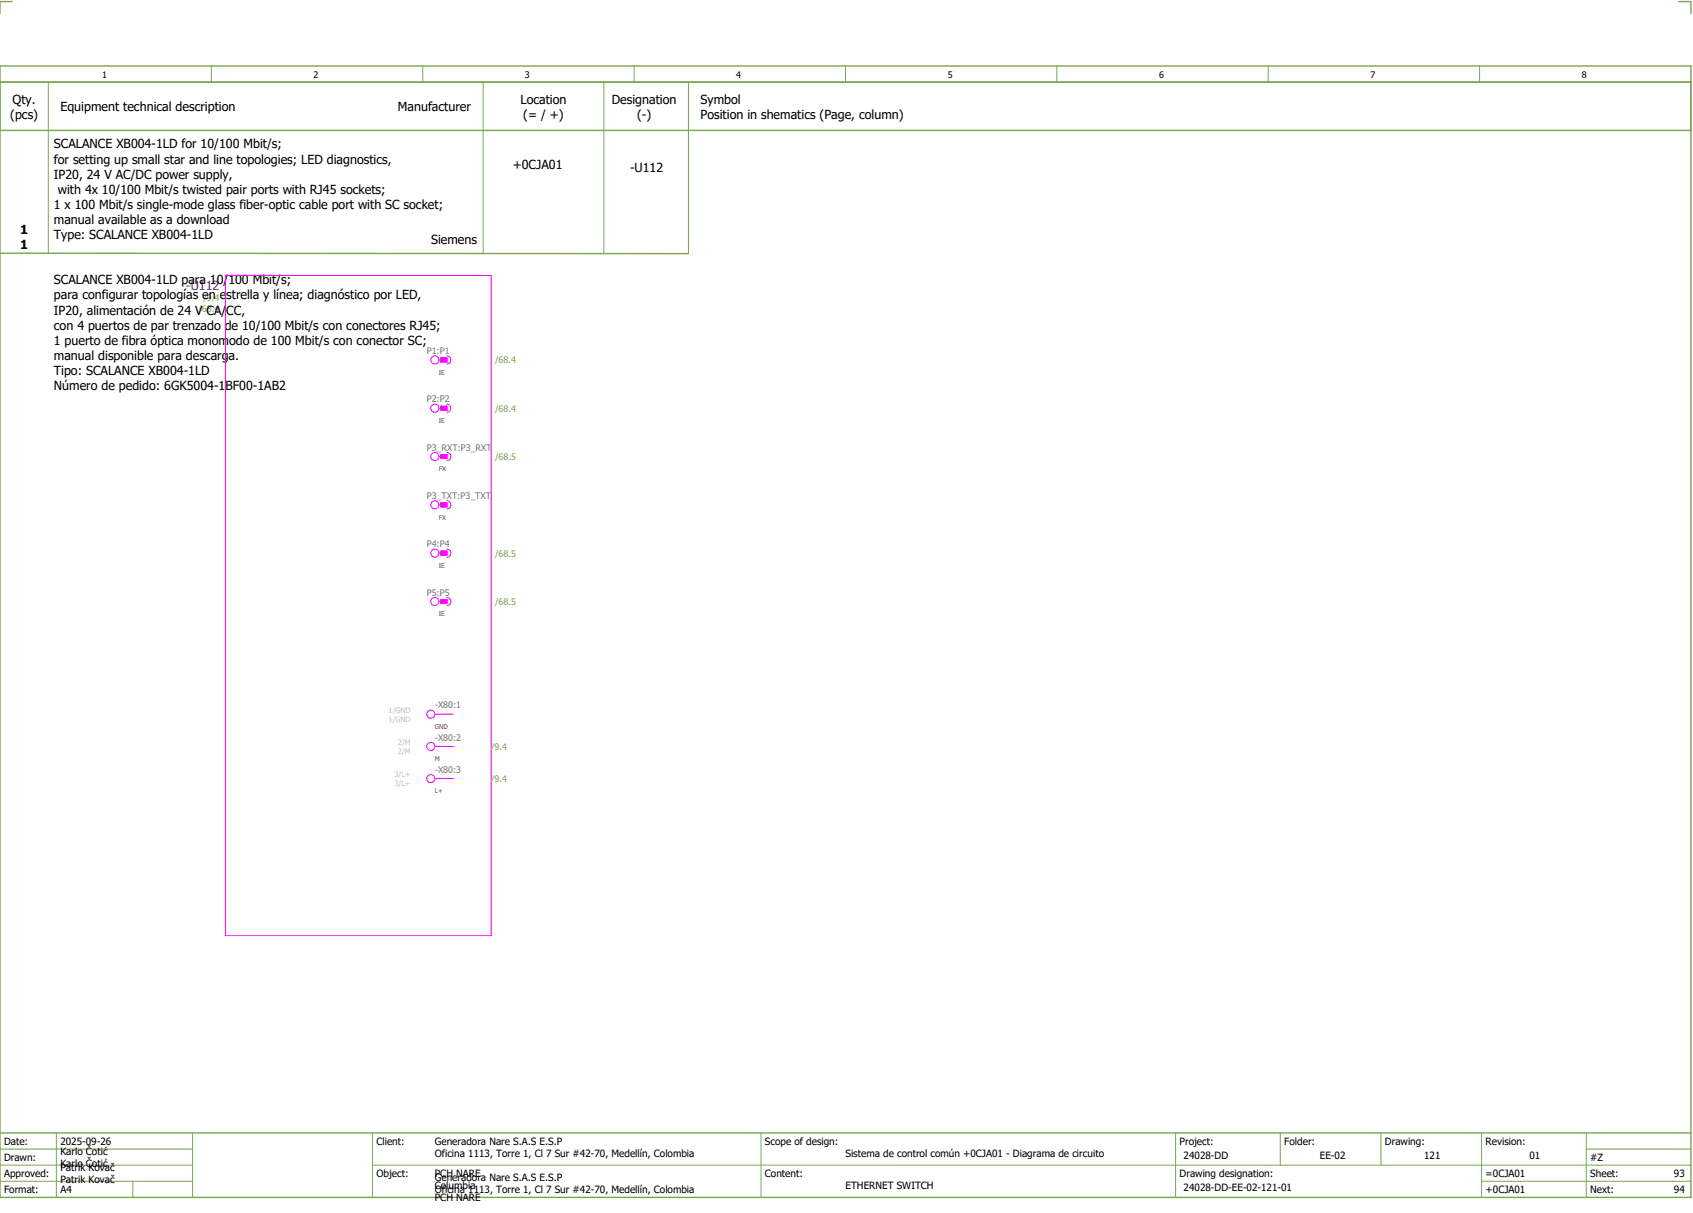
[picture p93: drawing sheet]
<svg xmlns="http://www.w3.org/2000/svg" width="421mm" height="301mm" viewBox="0 0 421 301" stroke-linecap="round" stroke-linejoin="round" font-family="sans-serif">
<defs><g id="words">
<g font-size="3.1">
<text x="2.5" y="29.5">(pcs)</text>
<text x="3.1" y="25.8">Qty.</text>
<text x="15" y="27.6">Equipment technical description</text>
<text x="98.8" y="27.6">Manufacturer</text>
<text x="129.3" y="25.8">Location</text>
<text x="130" y="29.5">(= / +)</text>
<text x="152" y="25.8">Designation</text>
<text x="158.2" y="29.5">(-)</text>
<text x="174" y="25.8">Symbol</text>
<text x="174" y="29.5">Position in shematics (Page, column)</text>
<text x="13.4" y="36.9">SCALANCE XB004-1LD for 10/100 Mbit/s;</text>
<text x="13.4" y="40.6">for setting up small star and line topologies; LED diagnostics,</text>
<text x="127.4" y="42">+0CJA01</text>
<text x="13.4" y="44.4">IP20, 24 V AC/DC power supply,</text>
<text x="156.5" y="42.7">-U112</text>
<text x="13.4" y="51.9">1 x 100 Mbit/s single-mode glass fiber-optic cable port with SC socket;</text>
<text x="14.4" y="48.1">with 4x 10/100 Mbit/s twisted pair ports with RJ45 sockets;</text>
<text x="5" y="58">1</text>
<text x="13.4" y="55.6">manual available as a download</text>
<text x="13.4" y="59.4">Type: SCALANCE XB004-1LD</text>
<text x="5" y="61.8">1</text>
<text x="107.1" y="60.6">Siemens</text>
<text x="13.4" y="70.6">SCALANCE XB004-1LD para 10/100 Mbit/s;</text>
<text x="13.4" y="74.4">para configurar topologías en estrella y línea; diagnóstico por LED,</text>
<text x="13.4" y="78.1">IP20, alimentación de 24 V CA/CC,</text>
<text x="13.4" y="81.9">con 4 puertos de par trenzado de 10/100 Mbit/s con conectores RJ45;</text>
<text x="13.4" y="85.6">1 puerto de fibra óptica monomodo de 100 Mbit/s con conector SC;</text>
<text x="13.4" y="89.4">manual disponible para descarga.</text>
<text x="13.4" y="93.1">Tipo: SCALANCE XB004-1LD</text>
<text x="13.4" y="96.9">Número de pedido: 6GK5004-1BF00-1AB2</text>
</g>
<text font-size="3.1" fill="#00f" x="46.2" y="72">-U112</text>
<g font-size="2.5">
<text x="1" y="284.4">Date:</text>
<text x="15" y="286.9">Karlo Čotić</text>
<text x="15" y="284.4">2025-09-26</text>
<text x="93.5" y="284.4">Client:</text>
<text x="108" y="284.4">Generadora Nare S.A.S E.S.P</text>
<text x="108" y="287.4">Oficina 1113, Torre 1, Cl 7 Sur #42-70, Medellín, Colombia</text>
<text x="190" y="284.4">Scope of design:</text>
<text x="210" y="287.4">Sistema de control común +0CJA01 - Diagrama de circuito</text>
<text x="293" y="284.4">Project:</text>
<text x="294" y="287.9">24028-DD</text>
<text x="319" y="284.4">Folder:</text>
<text x="327.8" y="287.9">EE-02</text>
<text x="344" y="284.4">Drawing:</text>
<text x="353.7" y="287.9">121</text>
<text x="369" y="284.4">Revision:</text>
<text x="379.9" y="287.9">01</text>
<text x="1" y="288.4">Drawn:</text>
<text x="1" y="292.4">Approved:</text>
<text x="15" y="289.9">Karlo Čotić</text>
<text x="15" y="290.9">Patrik Kovač</text>
<text x="15" y="293.9">Patrik Kovač</text>
<text x="93.5" y="292.4">Object:</text>
<text x="108" y="293.4">Generadora Nare S.A.S E.S.P</text>
<text x="108" y="292.4">PCH NARE</text>
<text x="190" y="292.4">Content:</text>
<text x="293" y="292.4">Drawing designation:</text>
<text x="369" y="292.4">=0CJA01</text>
<text x="395" y="292.4">Sheet:</text>
<text x="395" y="288.4">#Z</text>
<text x="415.8" y="292.4">93</text>
<text x="1" y="296.4">Format:</text>
<text x="15" y="296.4">A4</text>
<text x="108" y="296.4">Oficina 1113, Torre 1, Cl 7 Sur #42-70, Medellín, Colombia</text>
<text x="108" y="295.4">Columbia</text>
<text x="108" y="298.4">PCH NARE</text>
<text x="210" y="295.4">ETHERNET SWITCH</text>
<text x="294" y="295.9">24028-DD-EE-02-121-01</text>
<text x="369" y="296.4">+0CJA01</text>
<text x="395" y="296.4">Next:</text>
<text x="415.8" y="296.4">94</text>
</g>
<g font-size="2.2">
<text x="25.4" y="19.4">1</text>
<text x="77.9" y="19.4">2</text>
<text x="130.4" y="19.4">3</text>
<text x="182.9" y="19.4">4</text>
<text x="235.4" y="19.4">5</text>
<text x="287.9" y="19.4">6</text>
<text x="340.4" y="19.4">7</text>
<text x="392.9" y="19.4">8</text>
</g>
<g font-size="2.2" fill="#7ca552">
<text x="49.3" y="77.6">/68.4</text>
<text x="50.5" y="74.9">/9.4</text>
<text x="123" y="90.3">/68.4</text>
<text x="123" y="102.3">/68.4</text>
<text x="123" y="114.3">/68.5</text>
<text x="123" y="138.3">/68.5</text>
<text x="123" y="150.3">/68.5</text>
<text x="122" y="186.3">/9.4</text>
<text x="122" y="194.3">/9.4</text>
</g>
<g font-size="2.2" fill="#767676">
<text x="106" y="87.9">P1:P1</text>
<text x="106" y="99.9">P2:P2</text>
<text x="106" y="111.9">P3_RXT:P3_RXT</text>
<text x="106" y="123.9">P3_TXT:P3_TXT</text>
<text x="106" y="135.9">P4:P4</text>
<text x="106" y="147.9">P5:P5</text>
<text x="108" y="175.9">-X80:1</text>
<text x="108" y="183.9">-X80:2</text>
<text x="108" y="191.9">-X80:3</text>
</g>
<g font-size="1.9" fill="#bfbfbf">
<text x="96.5" y="177">1/GND</text>
<text x="96.5" y="179.3">1/GND</text>
<text x="98.8" y="185">2/M</text>
<text x="98.8" y="187.3">2/M</text>
<text x="98" y="193">3/L+</text>
<text x="98" y="195.3">3/L+</text>
</g>
<g font-size="1.6" fill="#00f">
<text x="109" y="93.1">IE</text>
<text x="109" y="105.1">IE</text>
<text x="109" y="117.1">FX</text>
<text x="109" y="129.1">FX</text>
<text x="109" y="141.1">IE</text>
<text x="109" y="153.1">IE</text>
<text x="108" y="181.1">GND</text>
<text x="108" y="189.1">M</text>
<text x="108" y="197.1">L+</text>
</g>
</g></defs>
<path d="M0 16.4h420v281h-420zM3 .4h-3v3M417 .4h3v3M0 20.4h420M0 32.4h420M0 62.9l171 .1M0 281.4h420" fill="none" stroke="#7ca552" stroke-width=".35"/>
<g fill="none" stroke="#7ca552" stroke-width=".25">
<path d="M52.5 16.4v4M105 16.4v4M157.5 16.4v4M210 16.4v4M262.5 16.4v4M315 16.4v4M367.5 16.4v4M12 20.4v42.6M120 20.4v42.6M150 20.4v42.6M171 20.4v42.6M0 285.4h47.8"/>
<path d="M0 293.4h47.8M14 281.4v16M33 293.4v4M47.8 281.4v16M47.8 289.4h-47.8M92.5 281.4v16M92.5 289.4h327.5M189 281.4v16M292 281.4v15.8M318 281.4v8M343 281.4v8M368 281.4v15.8"/>
<path d="M368 293.4h52M394 285.4h26M394 281.4v15.8"/>
</g>
<g fill="none" stroke="#f0f" stroke-width=".25">
<path d="M56 68.4h66v164h-66zM109 89.4h.5M109.5 88.9h1.5v1h-1.5zM111 88.4a1 1 0 0 1 1 1 1 1 0 0 1-1 1M109 101.4h.5M109 113.4h.5M109.5 100.9h1.5v1h-1.5zM109.5 112.9h1.5v1h-1.5zM111 100.4a1 1 0 0 1 1 1 1 1 0 0 1-1 1M111 112.4a1 1 0 0 1 1 1 1 1 0 0 1-1 1M109 137.4h.5M109 125.4h.5"/>
<path d="M109.5 124.9h1.5v1h-1.5zM109.5 136.9h1.5v1h-1.5zM111 136.4a1 1 0 0 1 1 1 1 1 0 0 1-1 1M111 124.4a1 1 0 0 1 1 1 1 1 0 0 1-1 1M109 149.4h.5M109.5 148.9h1.5v1h-1.5zM111 148.4a1 1 0 0 1 1 1 1 1 0 0 1-1 1M108 177.4h4.6M108 185.4h4.6M108 193.4h4.6"/>
<circle cx="108" cy="89.4" r="1"/>
<circle cx="108" cy="113.4" r="1"/>
<circle cx="108" cy="101.4" r="1"/>
<circle cx="108" cy="125.4" r="1"/>
<circle cx="108" cy="137.4" r="1"/>
<circle cx="108" cy="149.4" r="1"/>
<circle cx="107" cy="177.4" r="1"/>
<circle cx="107" cy="185.4" r="1"/>
<circle cx="107" cy="193.4" r="1"/>
</g>
<g fill="#f0f" stroke="#f0f" stroke-width=".25">
<path d="M109.5 88.9h1.5v1h-1.5z"/>
<path d="M109.5 100.9h1.5v1h-1.5z"/>
<path d="M109.5 136.9h1.5v1h-1.5z"/>
<path d="M109.5 148.9h1.5v1h-1.5z"/>
<path d="M109.5 124.9h1.5v1h-1.5z"/>
<path d="M109.5 112.9h1.5v1h-1.5z"/>
</g>
<use href="#words"/>
</svg>
